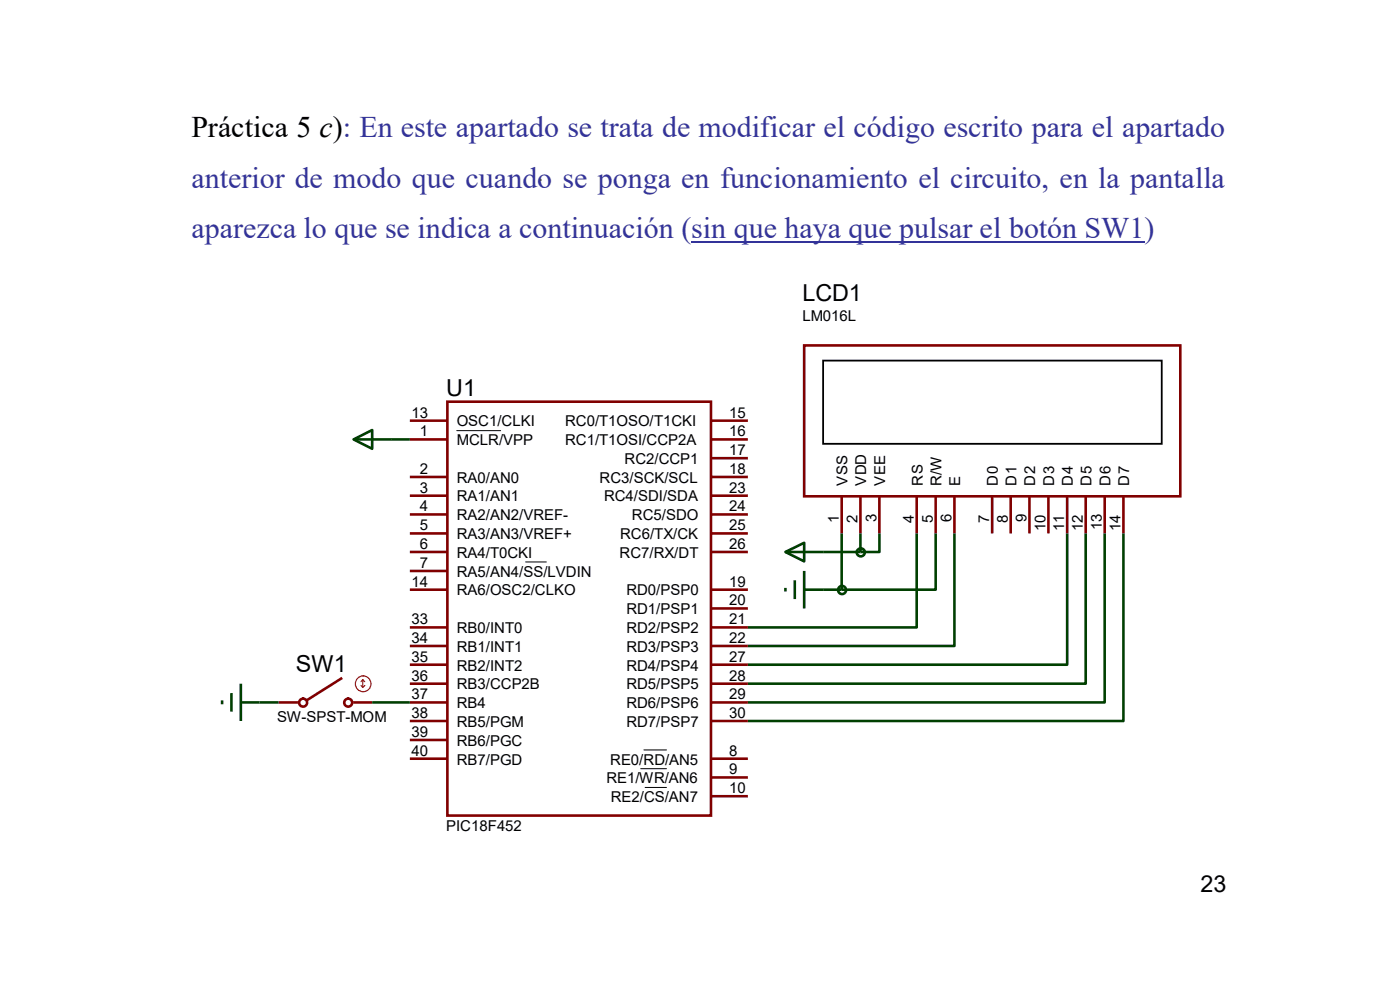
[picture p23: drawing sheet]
<svg xmlns="http://www.w3.org/2000/svg" width="297mm" height="210mm" viewBox="0 0 297 210" stroke-linecap="round" stroke-linejoin="round" font-family="sans-serif">
<defs><g id="words">
<text font-size="6.3" x="40.6" y="29.1">Práctica 5 c): En este apartado se trata de modificar el código escrito para el apartado</text>
<g font-size="6.3" fill="#339">
<text x="40.6" y="39.8">anterior de modo que cuando se ponga en funcionamiento el circuito, en la pantalla</text>
<text x="40.6" y="50.5">aparezca lo que se indica a continuación (sin que haya que pulsar el botón SW1)</text>
</g>
<g font-size="5">
<text x="170.2" y="63.9">LCD1</text>
<text x="94.7" y="84">U1</text>
<text x="62.8" y="142.5">SW1</text>
<text x="254.7" y="189.3">23</text>
</g>
<g font-size="3.2">
<text x="170.2" y="68.2">LM016L</text>
<text x="87.3" y="88.6">13</text>
<text x="154.7" y="88.6">15</text>
<text x="89.1" y="92.6">1</text>
<text x="96.9" y="94.4">MCLR/VPP</text>
<text x="96.9" y="90.5">OSC1/CLKI</text>
<text x="119.9" y="90.5">RC0/T1OSO/T1CKI</text>
<text x="119.9" y="94.4">RC1/T1OSI/CCP2A</text>
<text x="154.7" y="92.6">16</text>
<text x="89.1" y="100.6">2</text>
<text x="132.5" y="98.5">RC2/CCP1</text>
<text x="154.7" y="96.6">17</text>
<text x="154.7" y="100.6">18</text>
<text x="89.1" y="104.5">3</text>
<text x="96.9" y="102.4">RA0/AN0</text>
<text x="96.9" y="106.4">RA1/AN1</text>
<text x="127.2" y="102.4">RC3/SCK/SCL</text>
<text x="128.1" y="106.4">RC4/SDI/SDA</text>
<text x="154.7" y="104.5">23</text>
<text x="179.8" y="103" transform="rotate(-90 179.8 103)">VSS</text>
<text x="183.8" y="103" transform="rotate(-90 183.8 103)">VDD</text>
<text x="187.8" y="103" transform="rotate(-90 187.8 103)">VEE</text>
<text x="195.7" y="103" transform="rotate(-90 195.7 103)">RS</text>
<text x="199.7" y="103" transform="rotate(-90 199.7 103)">R/W</text>
<text x="203.7" y="103" transform="rotate(-90 203.7 103)">E</text>
<text x="211.7" y="103" transform="rotate(-90 211.7 103)">D0</text>
<text x="215.6" y="103" transform="rotate(-90 215.6 103)">D1</text>
<text x="219.6" y="103" transform="rotate(-90 219.6 103)">D2</text>
<text x="223.6" y="103" transform="rotate(-90 223.6 103)">D3</text>
<text x="227.6" y="103" transform="rotate(-90 227.6 103)">D4</text>
<text x="231.6" y="103" transform="rotate(-90 231.6 103)">D5</text>
<text x="235.6" y="103" transform="rotate(-90 235.6 103)">D6</text>
<text x="239.6" y="103" transform="rotate(-90 239.6 103)">D7</text>
<text x="89.1" y="108.5">4</text>
<text x="89.1" y="112.5">5</text>
<text x="96.9" y="110.4">RA2/AN2/VREF-</text>
<text x="134.1" y="110.4">RC5/SDO</text>
<text x="154.7" y="108.5">24</text>
<text x="154.7" y="112.5">25</text>
<text x="178" y="110.9" transform="rotate(-90 178 110.9)">1</text>
<text x="181.9" y="110.9" transform="rotate(-90 181.9 110.9)">2</text>
<text x="185.9" y="110.8" transform="rotate(-90 185.9 110.8)">3</text>
<text x="193.9" y="110.9" transform="rotate(-90 193.9 110.9)">4</text>
<text x="197.9" y="110.9" transform="rotate(-90 197.9 110.9)">5</text>
<text x="201.8" y="110.8" transform="rotate(-90 201.8 110.8)">6</text>
<text x="209.8" y="110.9" transform="rotate(-90 209.8 110.9)">7</text>
<text x="213.8" y="110.9" transform="rotate(-90 213.8 110.9)">8</text>
<text x="217.8" y="110.8" transform="rotate(-90 217.8 110.8)">9</text>
<text x="221.8" y="112.6" transform="rotate(-90 221.8 112.6)">10</text>
<text x="225.8" y="112.6" transform="rotate(-90 225.8 112.6)">11</text>
<text x="229.7" y="112.6" transform="rotate(-90 229.7 112.6)">12</text>
<text x="233.7" y="112.5" transform="rotate(-90 233.7 112.5)">13</text>
<text x="237.7" y="112.6" transform="rotate(-90 237.7 112.6)">14</text>
<text x="89.1" y="116.5">6</text>
<text x="96.9" y="114.4">RA3/AN3/VREF+</text>
<text x="96.9" y="118.3">RA4/T0CKI</text>
<text x="131.4" y="118.3">RC7/RX/DT</text>
<text x="131.6" y="114.4">RC6/TX/CK</text>
<text x="154.7" y="116.5">26</text>
<text x="87.3" y="124.5">14</text>
<text x="89.1" y="120.4">7</text>
<text x="96.9" y="122.3">RA5/AN4/SS/LVDIN</text>
<text x="154.7" y="124.5">19</text>
<text x="96.9" y="126.3">RA6/OSC2/CLKO</text>
<text x="132.9" y="126.3">RD0/PSP0</text>
<text x="132.9" y="130.3">RD1/PSP1</text>
<text x="154.7" y="128.4">20</text>
<text x="87.3" y="132.4">33</text>
<text x="87.3" y="136.4">34</text>
<text x="96.9" y="134.3">RB0/INT0</text>
<text x="132.9" y="134.3">RD2/PSP2</text>
<text x="154.7" y="132.4">21</text>
<text x="154.7" y="136.4">22</text>
<text x="87.3" y="140.4">35</text>
<text x="96.9" y="138.3">RB1/INT1</text>
<text x="96.9" y="142.2">RB2/INT2</text>
<text x="132.9" y="138.3">RD3/PSP3</text>
<text x="132.9" y="142.2">RD4/PSP4</text>
<text x="154.7" y="140.4">27</text>
<text x="87.3" y="144.4">36</text>
<text x="87.3" y="148.4">37</text>
<text x="96.9" y="146.3">RB3/CCP2B</text>
<text x="132.9" y="146.3">RD5/PSP5</text>
<text x="154.7" y="144.4">28</text>
<text x="154.7" y="148.4">29</text>
<text x="58.8" y="153.1">SW-SPST-MOM</text>
<text x="87.3" y="152.3">38</text>
<text x="96.9" y="150.2">RB4</text>
<text x="96.9" y="154.2">RB5/PGM</text>
<text x="132.9" y="150.2">RD6/PSP6</text>
<text x="132.9" y="154.2">RD7/PSP7</text>
<text x="154.7" y="152.3">30</text>
<text x="87.3" y="156.3">39</text>
<text x="87.3" y="160.3">40</text>
<text x="96.9" y="158.2">RB6/PGC</text>
<text x="154.7" y="160.3">8</text>
<text x="96.9" y="162.2">RB7/PGD</text>
<text x="128.7" y="166.1">RE1/WR/AN6</text>
<text x="129.5" y="162.2">RE0/RD/AN5</text>
<text x="154.7" y="164.3">9</text>
<text x="129.6" y="170.1">RE2/CS/AN7</text>
<text x="154.7" y="168.3">10</text>
<text x="94.7" y="176.2">PIC18F452</text>
</g>
</g></defs>
<path d="M146.6 51.3h96.2" fill="none" stroke="#339" stroke-width=".25"/>
<path d="M114.6 38.2h.3" fill="none" stroke="#004000" stroke-width=".21"/>
<g fill="none" stroke="#004000" stroke-width=".55">
<path d="M75 93.2l4-2v4zM75 93.2h12M166.6 117.1l4-2v4zM166.6 117.1h15.9M178.6 113.2v11.9M182.5 113.2v3.9M186.6 113.2v3.9h-4.1M194.5 113.2v19.9h-35.8M198.5 113.2v11.9h-19.9M202.5 113.2v23.8h-43.8M226.4 113.2v27.8h-67.7M230.3 113.2v31.8h-71.6"/>
<path d="M234.4 113.2v35.8h-75.7M238.3 113.2v39.8h-79.6M166.6 124.7v.8M168.6 123.1v4M170.6 125.1h8M170.6 121.1v8M47.1 148.6v.8M49.1 147v4M51.1 149h8M51.1 145v8M79 149h8"/>
<circle cx="182.6" cy="117.2" r=".86"/>
<circle cx="178.7" cy="125.2" r=".86"/>
</g>
<g fill="none" stroke="#800000" stroke-width=".55">
<path d="M170.6 73.3h79.8v32h-79.8zM87 93.2h7.9M87 89.2h7.9M94.9 85.2h55.9v87.8h-55.9zM150.7 93.2h8M150.7 89.2h8M150.7 97.2h8M87 101.2h7.9M87 105.2h7.9M87 109.1h7.9M87 113.2h7.9M87 117.1h7.9"/>
<path d="M150.7 101.2h8M150.7 105.2h8M150.7 109.1h8M150.7 113.2h8M150.7 117.1h8M178.6 105.2v8M182.5 105.2v8M186.6 105.2v8M194.5 105.2v8M198.5 105.2v8M202.5 105.2v8M210.5 105.2v8"/>
<path d="M214.4 105.2v8M218.4 105.2v8M222.4 105.2v8M226.4 105.2v8M230.3 105.2v8M234.4 105.2v8M238.3 105.2v8M87 121.1h7.9M87 125.1h7.9M87 133.1h7.9M87 137h7.9M150.7 125.1h8"/>
<path d="M150.7 129.1h8M150.7 133.1h8M150.7 137h8M59.1 149h4.4M72.6 143.8l-7.6 4.8M74.6 149h4.4M87 141h7.9M87 145h7.9M87 149h7.9M87 153h7.9M87 157h7.9M150.7 141h8"/>
<path d="M150.7 145h8M150.7 149h8M150.7 153h8M87 161h7.9M150.7 161h8M150.7 164.9h8M150.7 168.9h8"/>
<circle cx="64.3" cy="149.1" r=".85"/>
<circle cx="73.9" cy="149.1" r=".85"/>
</g>
<path d="M96.9 91.4h9.3M111.5 119.2h4.4M136.6 159.1h4.8M135.9 163.1h5.5M136.9 167h4.5" fill="none" stroke="#000" stroke-width=".21"/>
<path d="M174.6 76.5h71.9v17.6h-71.9z" fill="none" stroke="#000" stroke-width=".38"/>
<g fill="none" stroke="#f00" stroke-width=".25">
<path d="M76.6 145.4l.4 .4 .4-.4M77 144.2v1.6M77 144.2l-.4 .4M77 144.2l.4 .4"/>
<circle cx="77" cy="145.1" r="1.67"/>
</g>
<use href="#words"/>
</svg>
